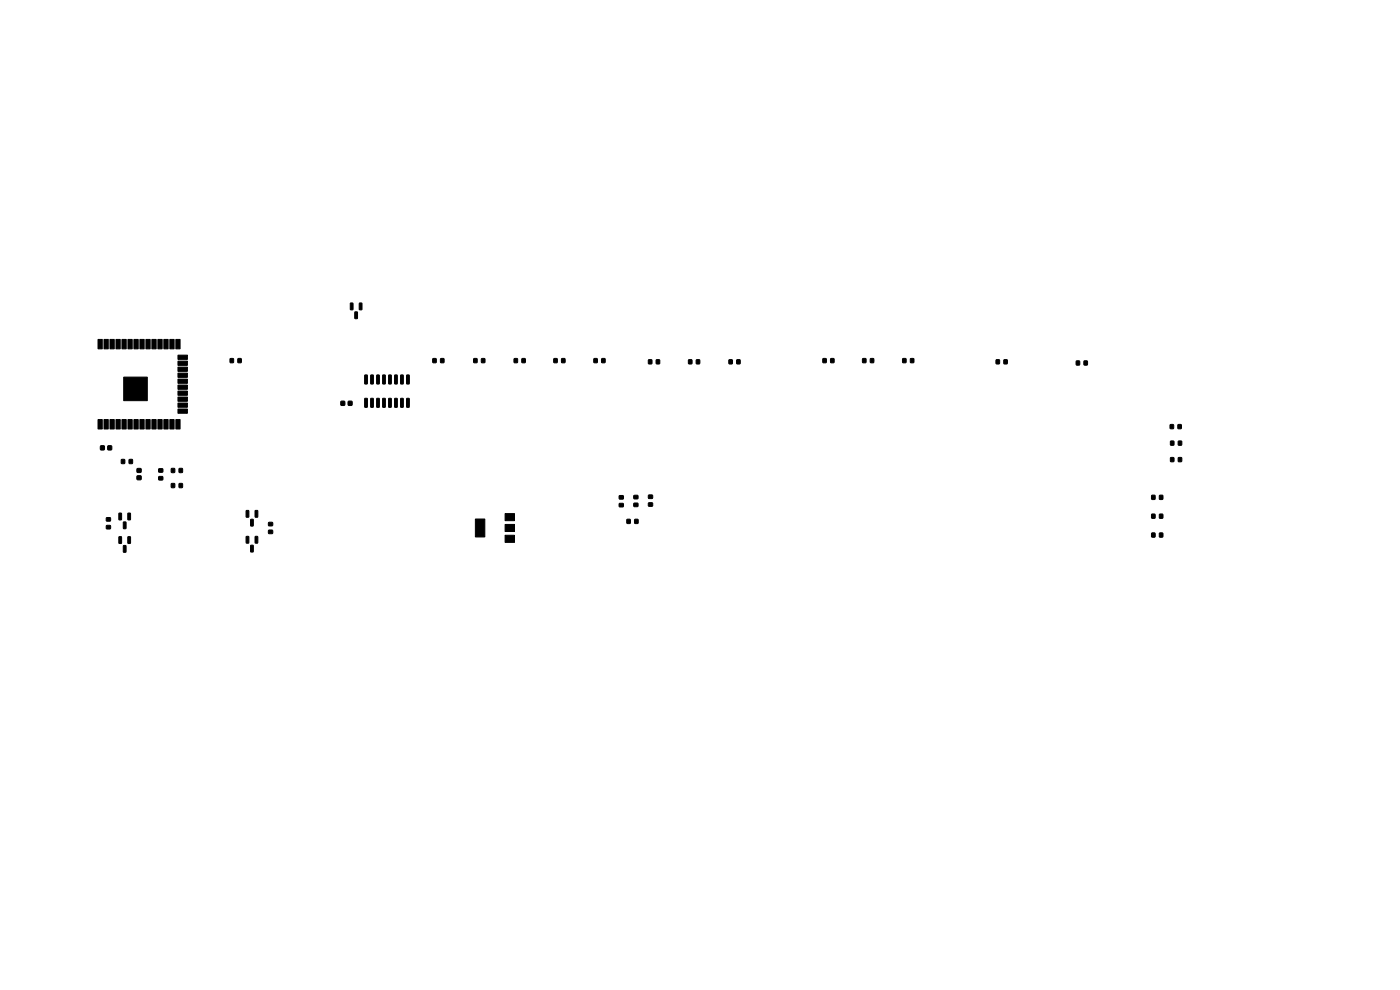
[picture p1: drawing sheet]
<svg xmlns="http://www.w3.org/2000/svg" width="297mm" height="210mm" viewBox="0 0 297 210" stroke-linecap="round" stroke-linejoin="round" font-family="sans-serif">
<g fill="#000" stroke="#000" stroke-width=".21">
<path d="M20.8 72h.9v2h-.9zM22.1 72h.9v2h-.9zM23.3 72h.9v2h-.9zM24.6 72h.9v2h-.9zM25.9 72h.9v2h-.9zM27.1 72h.9v2h-.9zM28.4 72h.9v2h-.9zM29.7 72h.9v2h-.9zM31 72h.9v2h-.9zM32.2 72h.9v2h-.9zM33.5 72h.9v2h-.9zM34.8 72h.9v2h-.9z"/>
<path d="M36 72h.9v2h-.9zM37.3 72h.9v2h-.9zM37.8 79.1h2v.9h-2zM37.8 77.9h2v.9h-2zM37.8 76.6h2v.9h-2zM37.8 75.3h2v.9h-2zM48.8 76.1h.7v.8h-.7zM50.5 76.1h.7v.8h-.7zM74.3 64.3l.6 .1-.1 1.3-.5-.1zM75.3 66.2h.5v1.4l-.5-.1zM76.2 64.3l.6 .1-.1 1.3-.5-.1zM91.8 76.1h.7v.8h-.7z"/>
<path d="M93.5 76.1h.7v.8h-.7zM100.5 76.1h.7v.8h-.7zM102.2 76.1h.6v.8h-.6zM109.1 76.1h.7v.8h-.7zM110.7 76.1h.7v.8h-.7zM117.5 76.1h.7v.8h-.7zM119.2 76.1h.6v.8h-.6zM126 76.1h.7v.8h-.7zM127.7 76.1h.6v.8h-.6zM137.6 76.3h.7v.9h-.7zM139.2 76.3h.7v.9h-.7zM146.1 76.3h.7v.9h-.7z"/>
<path d="M147.7 76.3h.7v.9h-.7zM154.7 76.3h.6v.9h-.6zM156.3 76.3h.7v.9h-.7zM174.6 76.1h.7v.8h-.7zM176.2 76.1h.7v.8h-.7zM183 76.1h.7v.8h-.7zM184.7 76.1h.6v.8h-.6zM191.5 76.1h.7v.8h-.7zM193.2 76.1h.6v.8h-.6zM211.3 76.3h.7v.9h-.7zM213 76.3h.7v.9h-.7zM228.3 76.6h.7v.8h-.7z"/>
<path d="M230 76.6h.7v.8h-.7zM21.3 94.6h.8v.8h-.8zM20.8 89h.9v2h-.9zM22.9 94.6h.8v.8h-.8zM22.1 89h.9v2h-.9zM23.3 89h.9v2h-.9zM24.6 89h.9v2h-.9zM25.8 97.5h.6v.8h-.6zM25.9 89h.9v2h-.9zM27.4 97.5h.7v.8h-.7zM27.1 89h.9v2h-.9zM28.4 89h.9v2h-.9z"/>
<path d="M29.7 89h.9v2h-.9zM26.2 80h5v5h-5zM31 89h.9v2h-.9zM32.2 89h.9v2h-.9zM33.7 99.5h.8v.6h-.8zM33.5 89h.9v2h-.9zM34.8 89h.9v2h-.9zM36 89h.9v2h-.9zM37.3 89h.9v2h-.9zM37.8 86.8h2v.9h-2zM37.8 85.5h2v.9h-2zM37.8 84.2h2v.9h-2z"/>
<path d="M37.8 83h2v.9h-2zM37.8 81.7h2v.9h-2zM37.8 80.4h2v.9h-2zM72.3 85.1h.8v.9h-.8zM73.9 85.1h.8v.9h-.8zM77.4 84.5l.5 .1v1.8l-.5-.1zM77.4 79.6h.5v1.9l-.5-.1zM78.7 84.5l.5 .1-.1 1.8-.5-.1zM78.7 79.6h.5l-.1 1.9-.5-.1zM79.9 84.5l.6 .1-.1 1.8-.5-.1zM79.9 79.6h.6l-.1 1.9-.5-.1zM81.2 84.5l.5 .1v1.8l-.5-.1z"/>
<path d="M81.2 79.6h.5v1.9l-.5-.1zM82.5 84.5l.5 .1-.1 1.8-.5-.1zM82.5 79.6h.5l-.1 1.9-.5-.1zM83.7 84.5l.6 .1-.1 1.8-.5-.1zM83.7 79.6h.6l-.1 1.9-.5-.1zM85 84.5l.6 .1-.1 1.8-.5-.1zM85 79.6h.6l-.1 1.9-.5-.1zM86.3 84.5l.5 .1-.1 1.8-.4-.1zM86.3 79.6h.5l-.1 1.9-.4-.1zM248.3 90.1h.6v.8h-.6zM248.3 93.6h.7v.8h-.7zM248.3 97.1h.7v.8h-.7z"/>
<path d="M249.9 90.1h.7v.8h-.7zM250 93.6h.7v.8h-.7zM250 97.1h.7v.8h-.7zM22.6 111.5h.8v.7h-.8zM22.6 109.8h.8v.7h-.8zM25.2 113.9h.6l-.1 1.4-.5-.1zM25.2 108.9h.6l-.1 1.4-.5-.1zM26.2 115.7l.5 .1v1.4l-.5-.1zM26.2 110.7l.5 .1v1.4l-.5-.1zM27.1 113.9h.6l-.1 1.4-.5-.1zM27.1 108.9h.6l-.1 1.4-.5-.1zM29.1 101h.8v.7h-.8z"/>
<path d="M29.1 99.4h.8v.8h-.8zM33.7 101.1h.8v.7h-.8zM36.4 102.6h.6v.8h-.6zM36.4 99.4h.6v.8h-.6zM38 102.6h.7v.8h-.7zM38 99.4h.7v.8h-.7zM52.2 108.3l.6 .1-.1 1.3-.5-.1zM52.2 113.8l.6 .1-.1 1.3-.5-.1zM53.2 110.2h.5v1.4l-.5-.1zM53.2 115.7h.5v1.4l-.5-.1zM54.1 108.3l.6 .1-.1 1.3-.5-.1zM54.1 113.8l.6 .1-.1 1.3-.5-.1z"/>
<path d="M57 110.8h.8v.7h-.8zM57 112.5h.8v.7h-.8zM100.8 110.1h2v3.8h-2zM107.1 113.5h2v1.6h-2zM107.1 111.2h2v1.6h-2zM107.1 109h2v1.5h-2zM131.4 106.8h.8v.7h-.8zM131.4 105.2h.8v.6h-.8zM133 110.2h.7v.8h-.7zM134.5 106.8h.8v.6h-.8zM134.5 105.1h.8v.7h-.8zM134.7 110.2h.6v.8h-.6z"/>
<path d="M137.6 105h.8v.7h-.8zM137.6 106.7h.8v.7h-.8zM244.3 105.1h.7v.8h-.7zM244.3 113.1h.7v.8h-.7zM244.3 109.1h.7v.8h-.7zM246 105.1h.7v.8h-.7zM246 113.1h.7v.8h-.7zM246 109.1h.7v.8h-.7z"/>
</g>
</svg>
